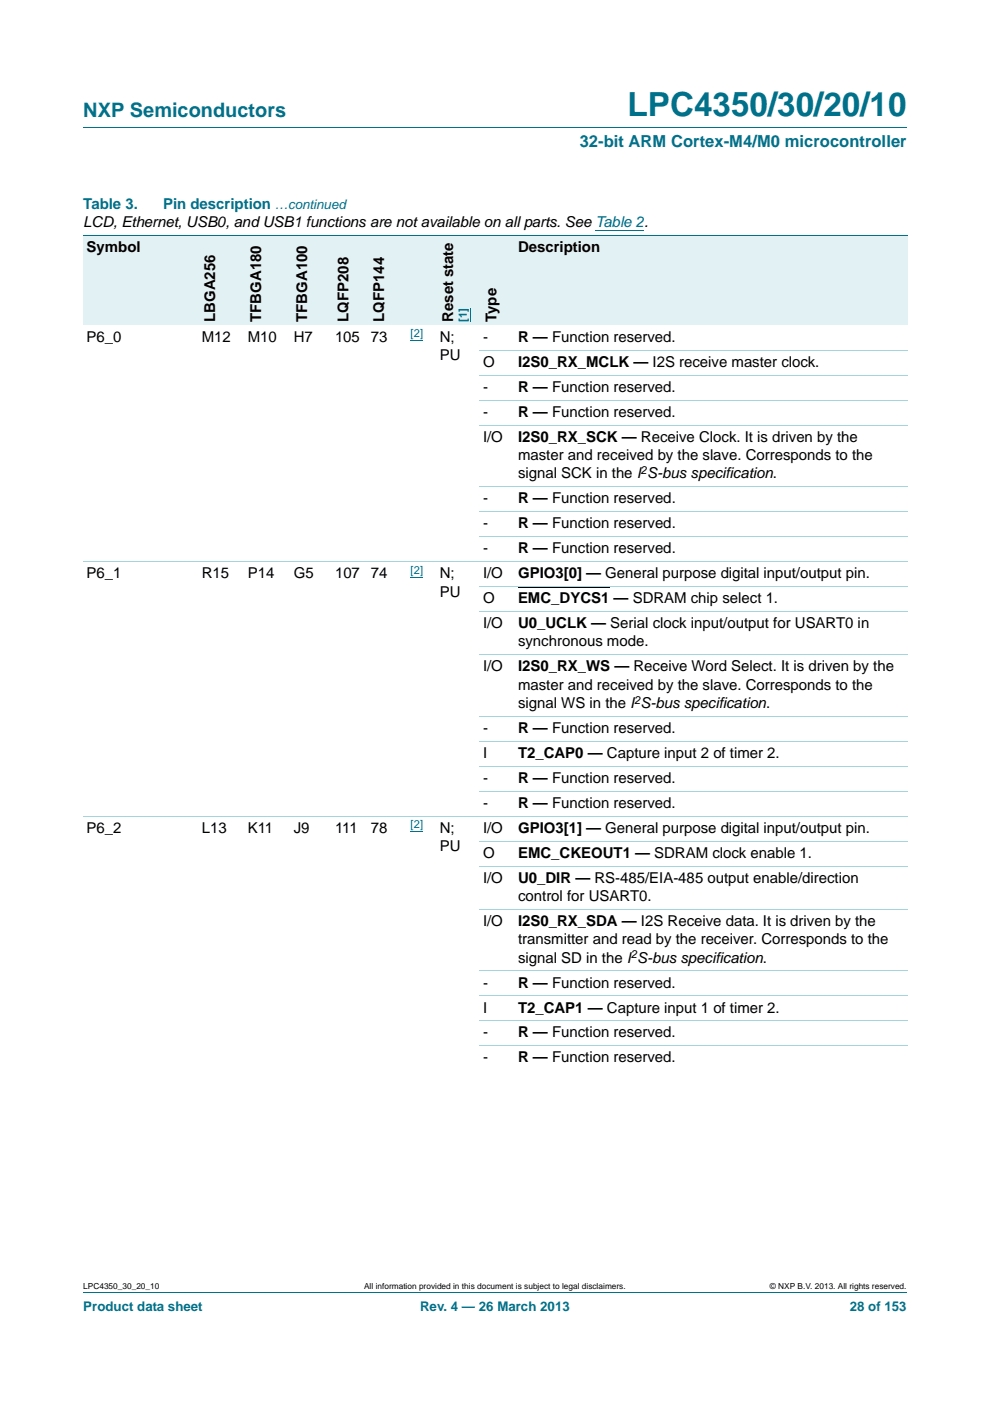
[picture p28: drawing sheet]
<svg xmlns="http://www.w3.org/2000/svg" width="210mm" height="297mm" viewBox="0 0 210 297" stroke-linecap="round" stroke-linejoin="round" font-family="sans-serif">
<defs><g id="words">
<text font-size="7" fill="#00718a" x="133.1" y="24.6">LPC4350/30/20/10</text>
<text font-size="4.2" fill="#00718a" x="17.7" y="24.9">NXP Semiconductors</text>
<text font-size="3.5" fill="#00718a" x="123" y="31.1">32-bit ARM Cortex-M4/M0 microcontroller</text>
<g font-size="3.2" fill="#00718a">
<text x="17.7" y="44.3">Table 3.</text>
<text x="34.6" y="44.3">Pin description</text>
</g>
<g font-size="3.2">
<text x="17.7" y="48.2">LCD, Ethernet, USB0, and USB1 functions are not available on all parts. See Table 2.</text>
<text x="18.4" y="53.4">Symbol</text>
<text x="109.9" y="53.4">Description</text>
<text x="45.6" y="68.3" transform="rotate(-90 45.6 68.3)">LBGA256</text>
<text x="55.4" y="68.3" transform="rotate(-90 55.4 68.3)">TFBGA180</text>
<text x="65.2" y="68.3" transform="rotate(-90 65.2 68.3)">TFBGA100</text>
<text x="73.9" y="68.3" transform="rotate(-90 73.9 68.3)">LQFP208</text>
<text x="81.5" y="68.3" transform="rotate(-90 81.5 68.3)">LQFP144</text>
<text x="96.1" y="68.3" transform="rotate(-90 96.1 68.3)">Reset state</text>
<text x="105.3" y="68.3" transform="rotate(-90 105.3 68.3)">Type</text>
<text x="18.4" y="72.5">P6_0</text>
<text x="42.8" y="72.5">M12</text>
<text x="52.5" y="72.5">M10</text>
<text x="62.3" y="72.5">H7</text>
<text x="71.1" y="72.5">105</text>
<text x="78.7" y="72.5">73</text>
<text x="93.3" y="72.5">N;</text>
<text x="93.3" y="76.4">PU</text>
<text x="102.4" y="72.5">-</text>
<text x="102.4" y="77.8">O</text>
<text x="109.9" y="72.5">R — Function reserved.</text>
<text x="109.9" y="77.8">I2S0_RX_MCLK — I2S receive master clock.</text>
<text x="102.4" y="83.1">-</text>
<text x="109.9" y="83.1">R — Function reserved.</text>
<text x="102.4" y="88.4">-</text>
<text x="109.9" y="88.4">R — Function reserved.</text>
<text x="102.4" y="93.7">I/O</text>
<text x="109.9" y="93.7">I2S0_RX_SCK — Receive Clock. It is driven by the</text>
<text x="109.9" y="97.5">master and received by the slave. Corresponds to the</text>
<text x="109.9" y="101.4">signal SCK in the I S-bus specification.</text>
<text x="102.4" y="106.7">-</text>
<text x="109.9" y="106.7">R — Function reserved.</text>
<text x="102.4" y="112">-</text>
<text x="109.9" y="112">R — Function reserved.</text>
<text x="102.4" y="117.3">-</text>
<text x="109.9" y="117.3">R — Function reserved.</text>
<text x="18.4" y="122.6">P6_1</text>
<text x="42.8" y="122.6">R15</text>
<text x="52.5" y="122.6">P14</text>
<text x="62.3" y="122.6">G5</text>
<text x="71.1" y="122.6">107</text>
<text x="78.7" y="122.6">74</text>
<text x="93.3" y="122.6">N;</text>
<text x="102.4" y="122.6">I/O</text>
<text x="109.9" y="122.6">GPIO3[0] — General purpose digital input/output pin.</text>
<text x="93.3" y="126.5">PU</text>
<text x="102.4" y="127.9">O</text>
<text x="109.9" y="127.9">EMC_DYCS1 — SDRAM chip select 1.</text>
<text x="102.4" y="133.2">I/O</text>
<text x="109.9" y="133.2">U0_UCLK — Serial clock input/output for USART0 in</text>
<text x="109.9" y="137.1">synchronous mode.</text>
<text x="102.4" y="142.3">I/O</text>
<text x="109.9" y="142.3">I2S0_RX_WS — Receive Word Select. It is driven by the</text>
<text x="109.9" y="146.2">master and received by the slave. Corresponds to the</text>
<text x="102.4" y="155.4">-</text>
<text x="109.9" y="150.1">signal WS in the I S-bus specification.</text>
<text x="109.9" y="155.4">R — Function reserved.</text>
<text x="102.4" y="160.7">I</text>
<text x="109.9" y="160.7">T2_CAP0 — Capture input 2 of timer 2.</text>
<text x="102.4" y="166">-</text>
<text x="109.9" y="166">R — Function reserved.</text>
<text x="102.4" y="171.3">-</text>
<text x="109.9" y="171.3">R — Function reserved.</text>
<text x="18.4" y="176.6">P6_2</text>
<text x="42.8" y="176.6">L13</text>
<text x="52.6" y="176.6">K11</text>
<text x="62.3" y="176.6">J9</text>
<text x="71.1" y="176.6">111</text>
<text x="78.7" y="176.6">78</text>
<text x="93.3" y="176.6">N;</text>
<text x="102.4" y="176.6">I/O</text>
<text x="109.9" y="176.6">GPIO3[1] — General purpose digital input/output pin.</text>
<text x="93.3" y="180.4">PU</text>
<text x="102.4" y="181.9">O</text>
<text x="109.9" y="181.9">EMC_CKEOUT1 — SDRAM clock enable 1.</text>
<text x="102.4" y="187.2">I/O</text>
<text x="109.9" y="187.2">U0_DIR — RS-485/EIA-485 output enable/direction</text>
<text x="109.9" y="191">control for USART0.</text>
<text x="102.4" y="196.3">I/O</text>
<text x="109.9" y="196.3">I2S0_RX_SDA — I2S Receive data. It is driven by the</text>
<text x="109.9" y="200.2">transmitter and read by the receiver. Corresponds to the</text>
<text x="102.4" y="209.4">-</text>
<text x="109.9" y="204.1">signal SD in the I S-bus specification.</text>
<text x="109.9" y="209.4">R — Function reserved.</text>
<text x="102.4" y="214.7">I</text>
<text x="109.9" y="214.7">T2_CAP1 — Capture input 1 of timer 2.</text>
<text x="102.4" y="220">-</text>
<text x="109.9" y="220">R — Function reserved.</text>
<text x="102.4" y="225.3">-</text>
<text x="109.9" y="225.3">R — Function reserved.</text>
</g>
<g font-size="2.8" fill="#00718a">
<text x="58.3" y="44.3">…continued</text>
<text x="17.7" y="277.9">Product data sheet</text>
<text x="89.1" y="277.9">Rev. 4 — 26 March 2013</text>
<text x="180.2" y="277.9">28 of 153</text>
</g>
<g font-size="2.4" fill="#00f">
<text x="87.1" y="71.5">[2]</text>
<text x="99" y="68.3" transform="rotate(-90 99 68.3)">[1]</text>
<text x="87.1" y="121.6">[2]</text>
<text x="87.1" y="175.6">[2]</text>
</g>
<g font-size="2.4">
<text x="136" y="100.5">2</text>
<text x="134.6" y="149.2">2</text>
<text x="133.8" y="203.1">2</text>
</g>
<g font-size="1.8">
<text x="17.7" y="273.3">LPC4350_30_20_10</text>
<text x="77.2" y="273.3">All information provided in this document is subject to legal disclaimers.</text>
<text x="163.3" y="273.3">© NXP B.V. 2013. All rights reserved.</text>
</g>
</g></defs>
<path d="M17.7 27h174.6M17.7 273.9h174.6" fill="none" stroke="#00718a" stroke-width=".21"/>
<path d="M126.3 48.9h10.3M87.1 72.2h2.6M87.1 122.3h2.6M87.1 176.3h2.6" fill="none" stroke="#00f" stroke-width=".21"/>
<path d="M109.9 124.5h19.4" fill="none" stroke="#000" stroke-width=".34"/>
<g fill="#e2f1f4">
<path d="M17.7 49.9h24.4v19.1h-24.4z"/>
<path d="M42.1 49.9h9.8v19.1h-9.8z"/>
<path d="M51.9 49.9h9.7v19.1h-9.7z"/>
<path d="M61.6 49.9h8.8v19.1h-8.8z"/>
<path d="M70.4 49.9h7.6v19.1h-7.6z"/>
<path d="M78 49.9h8.4v19.1h-8.4z"/>
<path d="M86.4 49.9h15.3v19.1h-15.3z"/>
</g>
<path d="M99.7 65.3v3" fill="none" stroke="#00f" stroke-width=".21"/>
<g fill="#e2f1f4">
<path d="M101.7 49.9h7.5v19.1h-7.5z"/>
<path d="M109.2 49.9h83.3v19.1h-83.3z"/>
</g>
<path d="M17.7 49.9h174.8" fill="none" stroke="#00718a" stroke-width=".21"/>
<g fill="none" stroke="#a5d5dc" stroke-width=".21">
<path d="M101.7 74.3h90.8M101.7 79.5h90.8M101.7 84.8h90.8M101.7 90.1h90.8M17.7 119.1h174.8M101.7 103.2h90.8M101.7 108.5h90.8M101.7 113.8h90.8M101.7 124.4h90.8M101.7 129.6h90.8M101.7 138.8h90.8M101.7 151.9h90.8"/>
<path d="M101.7 157.2h90.8M17.7 173h174.8M101.7 162.5h90.8M101.7 167.7h90.8M101.7 178.3h90.8M101.7 183.6h90.8M101.7 192.8h90.8M101.7 205.8h90.8M101.7 211.1h90.8M101.7 216.4h90.8M101.7 221.7h90.8"/>
</g>
<use href="#words"/>
</svg>
